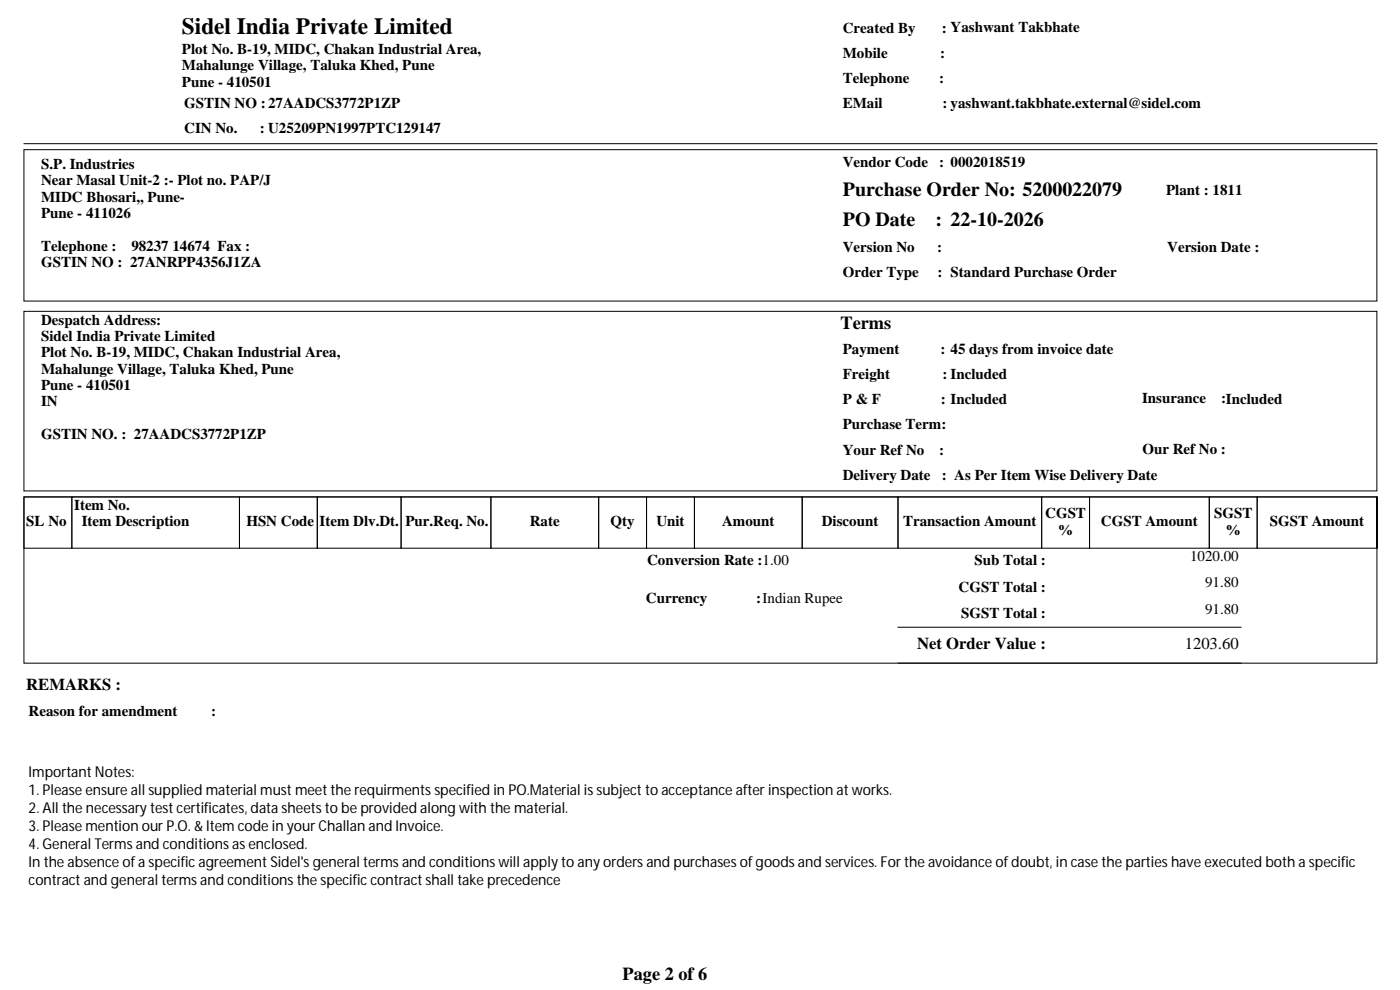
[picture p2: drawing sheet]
<svg xmlns="http://www.w3.org/2000/svg" width="297mm" height="210mm" viewBox="0 0 297 210" stroke-linecap="round" stroke-linejoin="round" font-family="sans-serif">
<defs><g id="words">
<text font-size="4.9" x="38.6" y="7.2">Sidel India Private Limited</text>
<g font-size="4.2">
<text x="178.8" y="41.6">Purchase Order No: 5200022079</text>
<text x="178.8" y="47.9">PO Date</text>
<text x="198.4" y="47.9">: 22-10-2026</text>
</g>
<g font-size="3.9">
<text x="178.3" y="69.8">Terms</text>
<text x="132.1" y="207.8">Page 2 of 6</text>
</g>
<g font-size="3.5">
<text x="194.6" y="137.8">Net Order Value :</text>
<text x="251.3" y="137.7">1203.60</text>
<text x="5.6" y="146.3">REMARKS :</text>
</g>
<g font-size="3.2">
<text x="38.6" y="11.4">Plot No. B-19, MIDC, Chakan Industrial Area,</text>
<text x="178.8" y="6.9">Created By</text>
<text x="199.8" y="6.9">: Yashwant Takbhate</text>
<text x="38.6" y="14.9">Mahalunge Village, Taluka Khed, Pune</text>
<text x="178.8" y="12.2">Mobile</text>
<text x="178.8" y="17.5">Telephone</text>
<text x="199.3" y="17.5">:</text>
<text x="199.4" y="12.2">:</text>
<text x="38.6" y="18.4">Pune - 410501</text>
<text x="39.1" y="22.9">GSTIN NO :27AADCS3772P1ZP</text>
<text x="178.8" y="22.9">EMail</text>
<text x="200" y="22.9">: yashwant.takbhate.external@sidel.com</text>
<text x="39.1" y="28.2">CIN No.</text>
<text x="55.2" y="28.2">: U25209PN1997PTC129147</text>
<text x="8.7" y="35.8">S.P. Industries</text>
<text x="178.8" y="35.4">Vendor Code</text>
<text x="199.3" y="35.4">: 0002018519</text>
<text x="8.7" y="39.3">Near Masal Unit-2 :- Plot no. PAP/J</text>
<text x="247.4" y="41.4">Plant : 1811</text>
<text x="8.7" y="42.8">MIDC Bhosari,, Pune-</text>
<text x="8.7" y="46.2">Pune - 411026</text>
<text x="8.7" y="53.2">Telephone :</text>
<text x="27.9" y="53.2">98237 14674 Fax :</text>
<text x="178.8" y="53.5">Version No</text>
<text x="198.8" y="53.5">:</text>
<text x="247.6" y="53.5">Version Date :</text>
<text x="8.7" y="56.6">GSTIN NO : 27ANRPP4356J1ZA</text>
<text x="178.8" y="58.8">Order Type</text>
<text x="198.9" y="58.8">: Standard Purchase Order</text>
<text x="8.7" y="68.8">Despatch Address:</text>
<text x="8.7" y="72.3">Sidel India Private Limited</text>
<text x="8.7" y="75.8">Plot No. B-19, MIDC, Chakan Industrial Area,</text>
<text x="178.8" y="75.1">Payment</text>
<text x="199.5" y="75.1">: 45 days from invoice date</text>
<text x="8.7" y="79.2">Mahalunge Village, Taluka Khed, Pune</text>
<text x="8.7" y="82.7">Pune - 410501</text>
<text x="178.8" y="80.4">Freight</text>
<text x="200" y="80.4">: Included</text>
<text x="8.7" y="86.2">IN</text>
<text x="178.8" y="85.7">P &amp; F</text>
<text x="199.6" y="85.7">: Included</text>
<text x="242.3" y="85.5">Insurance</text>
<text x="259.1" y="85.5">:Included</text>
<text x="8.7" y="93.1">GSTIN NO. : 27AADCS3772P1ZP</text>
<text x="178.8" y="91.1">Purchase Term:</text>
<text x="178.8" y="96.4">Your Ref No</text>
<text x="178.8" y="101.7">Delivery Date</text>
<text x="199.3" y="96.4">:</text>
<text x="199.8" y="101.7">: As Per Item Wise Delivery Date</text>
<text x="242.4" y="96.3">Our Ref No :</text>
<text x="5.6" y="111.7">SL No</text>
<text x="15.7" y="108.2">Item No.</text>
<text x="17.3" y="111.6">Item Description</text>
<text x="52.3" y="111.7">HSN Code</text>
<text x="67.8" y="111.6">Item Dlv.Dt.</text>
<text x="86" y="111.6">Pur.Req. No.</text>
<text x="112.4" y="111.6">Rate</text>
<text x="129.5" y="111.7">Qty</text>
<text x="139.2" y="111.6">Unit</text>
<text x="153.2" y="111.7">Amount</text>
<text x="174.3" y="111.6">Discount</text>
<text x="191.6" y="111.7">Transaction Amount</text>
<text x="221.7" y="109.9">CGST</text>
<text x="224.5" y="113.4">%</text>
<text x="233.6" y="111.7">CGST Amount</text>
<text x="257.6" y="109.9">SGST</text>
<text x="260" y="113.4">%</text>
<text x="269.4" y="111.7">SGST Amount</text>
<text x="137.3" y="119.9">Conversion Rate :1.00</text>
<text x="206.7" y="119.9">Sub Total :</text>
<text x="252.5" y="119">1020.00</text>
<text x="203.4" y="125.5">CGST Total :</text>
<text x="255.7" y="124.6">91.80</text>
<text x="137" y="128">Currency</text>
<text x="160.4" y="128">:Indian Rupee</text>
<text x="203.9" y="131.1">SGST Total :</text>
<text x="255.7" y="130.2">91.80</text>
<text x="6.1" y="151.9">Reason for amendment</text>
<text x="44.8" y="151.9">:</text>
<text x="6.1" y="164.8">Important Notes:</text>
<text x="6.1" y="168.6">1. Please ensure all supplied material must meet the requirments specified in PO.Material is subject to acceptance after inspection at works.</text>
<text x="6.1" y="172.4">2. All the necessary test certificates, data sheets to be provided along with the material.</text>
<text x="6.1" y="176.2">3. Please mention our P.O. &amp; Item code in your Challan and Invoice.</text>
<text x="6.1" y="180">4. General Terms and conditions as enclosed.</text>
<text x="6.1" y="183.8">In the absence of a specific agreement Sidel's general terms and conditions will apply to any orders and purchases of goods and services. For the avoidance of doubt, in case the parties have executed both a specific</text>
<text x="6.1" y="187.6">contract and general terms and conditions the specific contract shall take precedence</text>
</g>
</g></defs>
<g fill="none" stroke="#000" stroke-width=".21">
<path d="M5 30.5h287.2M5.1 31.8h287v32.1h-287zM5.1 66h287v38.1h-287zM5.1 105.4h287v35.3h-287zM5.1 105.4h10.1v10.9h-10.1zM15.2 105.4h35.6v10.9h-35.6zM50.8 105.4h16.5v10.9h-16.5zM67.3 105.4h17.8v10.9h-17.8zM85.1 105.4h19v10.9h-19zM104.1 105.4h22.9v10.9h-22.9zM127 105.4h10.2v10.9h-10.2zM137.2 105.4h10.1v10.9h-10.1z"/>
<path d="M147.3 105.4h22.9v10.9h-22.9zM170.2 105.4h20.3v10.9h-20.3zM190.5 105.4h30.5v10.9h-30.5zM221 105.4h10.1v10.9h-10.1zM231.1 105.4h25.4v10.9h-25.4zM256.5 105.4h10.2v10.9h-10.2zM266.7 105.4h25.4v10.9h-25.4zM292.1 105.4v10.9zM190.4 133.1h73M190.4 140.7h73"/>
</g>
<use href="#words"/>
</svg>
